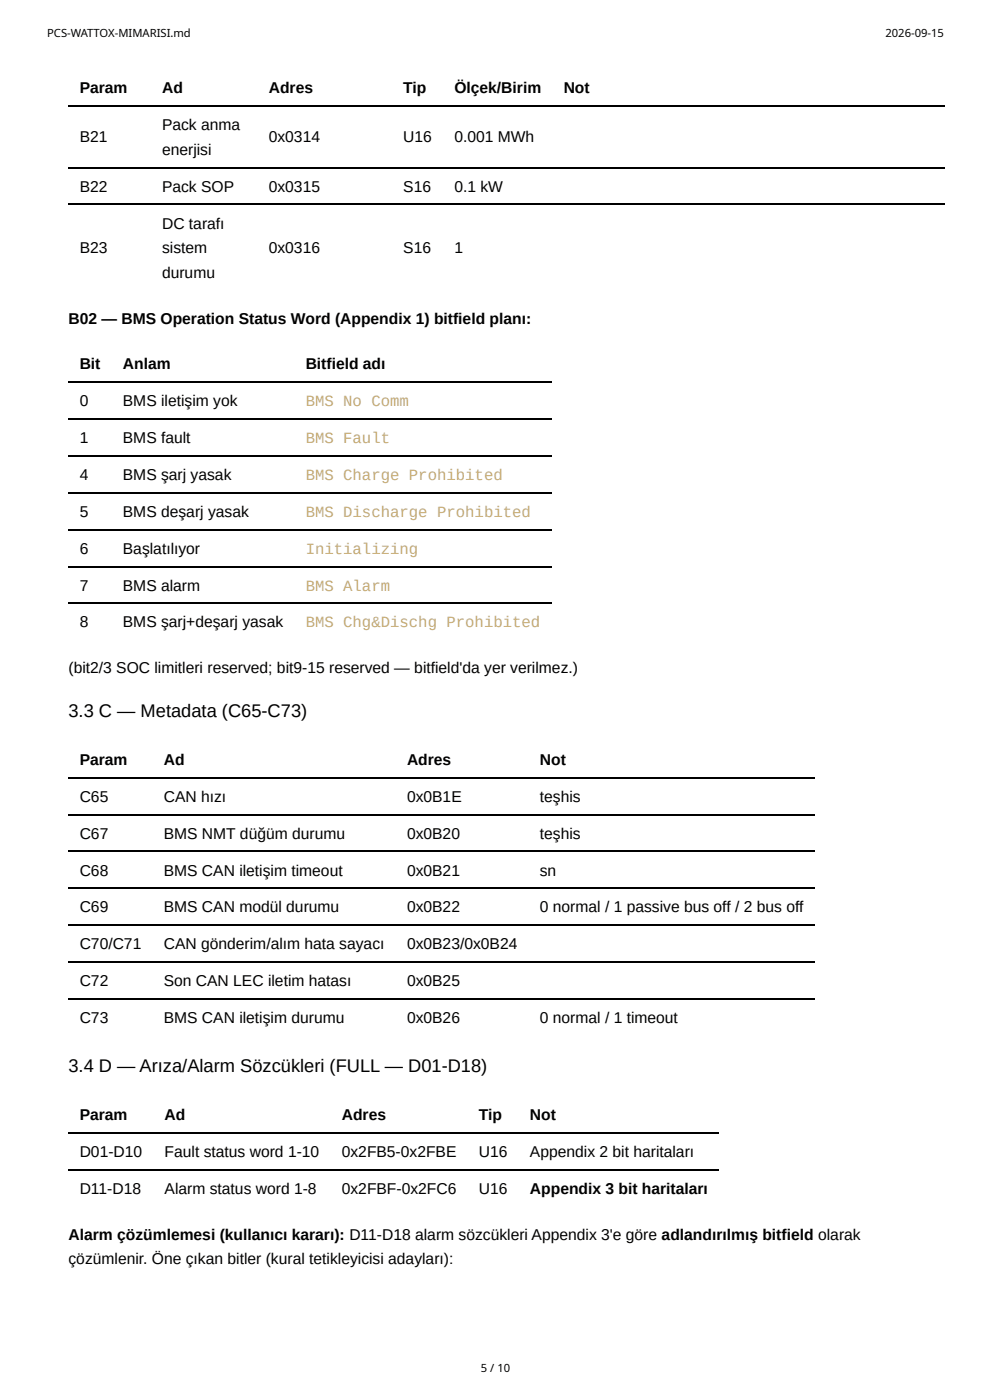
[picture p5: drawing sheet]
<svg xmlns="http://www.w3.org/2000/svg" width="210mm" height="297mm" viewBox="0 0 210 297" stroke-linecap="round" stroke-linejoin="round" font-family="sans-serif">
<defs><g id="words">
<g font-size="3.9">
<text x="14.5" y="152.1">3.3 C — Metadata (C65-C73)</text>
<text x="14.5" y="227.5">3.4 D — Arıza/Alarm Sözcükleri (FULL — D01-D18)</text>
</g>
<g font-size="3.3">
<text x="16.9" y="19.8">Param</text>
<text x="34.4" y="19.8">Ad</text>
<text x="57" y="19.8">Adres</text>
<text x="85.6" y="19.8">Tip</text>
<text x="96.4" y="19.8">Ölçek/Birim</text>
<text x="119.6" y="19.8">Not</text>
<text x="34.4" y="27.6">Pack anma</text>
<text x="16.9" y="30.2">B21</text>
<text x="34.4" y="32.8">enerjisi</text>
<text x="57" y="30.2">0x0314</text>
<text x="85.6" y="30.2">U16</text>
<text x="96.4" y="30.2">0.001 MWh</text>
<text x="16.9" y="40.7">B22</text>
<text x="34.4" y="40.7">Pack SOP</text>
<text x="57" y="40.7">0x0315</text>
<text x="85.6" y="40.7">S16</text>
<text x="96.4" y="40.7">0.1 kW</text>
<text x="16.9" y="53.7">B23</text>
<text x="34.4" y="48.5">DC tarafı</text>
<text x="34.4" y="53.7">sistem</text>
<text x="57" y="53.7">0x0316</text>
<text x="85.6" y="53.7">S16</text>
<text x="96.4" y="53.7">1</text>
<text x="34.4" y="58.9">durumu</text>
<text x="14.5" y="68.6">B02 — BMS Operation Status Word (Appendix 1) bitfield planı:</text>
<text x="16.9" y="78.4">Bit</text>
<text x="26.1" y="78.4">Anlam</text>
<text x="64.8" y="78.4">Bitfield adı</text>
<text x="16.9" y="86.2">0</text>
<text x="26.1" y="86.2">BMS iletişim yok</text>
<text x="16.9" y="94">1</text>
<text x="26.1" y="94">BMS fault</text>
<text x="16.9" y="101.8">4</text>
<text x="26.1" y="101.8">BMS şarj yasak</text>
<text x="16.9" y="109.6">5</text>
<text x="26.1" y="109.6">BMS deşarj yasak</text>
<text x="16.9" y="117.5">6</text>
<text x="26.1" y="117.5">Başlatılıyor</text>
<text x="16.9" y="125.3">7</text>
<text x="26.1" y="125.3">BMS alarm</text>
<text x="16.9" y="133.1">8</text>
<text x="26.1" y="133.1">BMS şarj+deşarj yasak</text>
<text x="14.5" y="142.8">(bit2/3 SOC limitleri reserved; bit9-15 reserved — bitfield'da yer verilmez.)</text>
<text x="16.9" y="162.3">Param</text>
<text x="34.7" y="162.3">Ad</text>
<text x="86.3" y="162.3">Adres</text>
<text x="114.5" y="162.3">Not</text>
<text x="16.9" y="170.1">C65</text>
<text x="34.7" y="170.1">CAN hızı</text>
<text x="86.3" y="170.1">0x0B1E</text>
<text x="114.5" y="170.1">teşhis</text>
<text x="16.9" y="177.9">C67</text>
<text x="34.7" y="177.9">BMS NMT düğüm durumu</text>
<text x="86.3" y="177.9">0x0B20</text>
<text x="114.5" y="177.9">teşhis</text>
<text x="16.9" y="185.7">C68</text>
<text x="34.7" y="185.7">BMS CAN iletişim timeout</text>
<text x="86.3" y="185.7">0x0B21</text>
<text x="114.5" y="185.7">sn</text>
<text x="16.9" y="193.6">C69</text>
<text x="34.7" y="193.6">BMS CAN modül durumu</text>
<text x="86.3" y="193.6">0x0B22</text>
<text x="114.5" y="193.6">0 normal / 1 passive bus off / 2 bus off</text>
<text x="16.9" y="201.4">C70/C71</text>
<text x="34.7" y="201.4">CAN gönderim/alım hata sayacı</text>
<text x="86.3" y="201.4">0x0B23/0x0B24</text>
<text x="16.9" y="209.2">C72</text>
<text x="34.7" y="209.2">Son CAN LEC iletim hatası</text>
<text x="86.3" y="209.2">0x0B25</text>
<text x="16.9" y="217">C73</text>
<text x="34.7" y="217">BMS CAN iletişim durumu</text>
<text x="86.3" y="217">0x0B26</text>
<text x="114.5" y="217">0 normal / 1 timeout</text>
<text x="16.9" y="237.7">Param</text>
<text x="34.9" y="237.7">Ad</text>
<text x="72.5" y="237.7">Adres</text>
<text x="101.6" y="237.7">Tip</text>
<text x="112.4" y="237.7">Not</text>
<text x="16.9" y="245.5">D01-D10</text>
<text x="34.9" y="245.5">Fault status word 1-10</text>
<text x="72.5" y="245.5">0x2FB5-0x2FBE</text>
<text x="101.6" y="245.5">U16</text>
<text x="112.4" y="245.5">Appendix 2 bit haritaları</text>
<text x="16.9" y="253.3">D11-D18</text>
<text x="34.9" y="253.3">Alarm status word 1-8</text>
<text x="72.5" y="253.3">0x2FBF-0x2FC6</text>
<text x="101.6" y="253.3">U16</text>
<text x="112.4" y="253.3">Appendix 3 bit haritaları</text>
<text x="14.5" y="263">Alarm çözümlemesi (kullanıcı kararı): D11-D18 alarm sözcükleri Appendix 3'e göre adlandırılmış bitfield olarak</text>
<text x="14.5" y="268.2">çözümlenir. Öne çıkan bitler (kural tetikleyicisi adayları):</text>
</g>
<g font-size="3.3" fill="#c9ae75">
<text x="64.8" y="86.2">BMS No Comm</text>
<text x="64.8" y="94">BMS Fault</text>
<text x="64.8" y="101.8">BMS Charge Prohibited</text>
<text x="64.8" y="109.6">BMS Discharge Prohibited</text>
<text x="64.8" y="117.5">Initializing</text>
<text x="64.8" y="125.3">BMS Alarm</text>
<text x="64.8" y="133.1">BMS Chg&amp;Dischg Prohibited</text>
</g>
<g font-size="2.4">
<text x="10" y="7.9">PCS-WATTOX-MIMARISI.md</text>
<text x="187.8" y="7.9">2026-09-15</text>
<text x="102" y="291">5 / 10</text>
</g>
</g></defs>
<g fill="none" stroke="#000" stroke-width=".24">
<path d="M14.5 22.5h185.8M14.5 35.6h185.8M14.5 43.4h185.8M14.5 81.1h102.4M14.5 88.9h102.4M14.5 96.7h102.4M14.5 104.5h102.4M14.5 112.4h102.4M14.5 120.2h102.4M14.5 128h102.4M14.5 165h158.4M14.5 172.8h158.4"/>
<path d="M14.5 180.6h158.4M14.5 188.5h158.4M14.5 196.3h158.4M14.5 204.1h158.4M14.5 211.9h158.4M14.5 240.4h138M14.5 248.2h138"/>
</g>
<use href="#words"/>
</svg>
